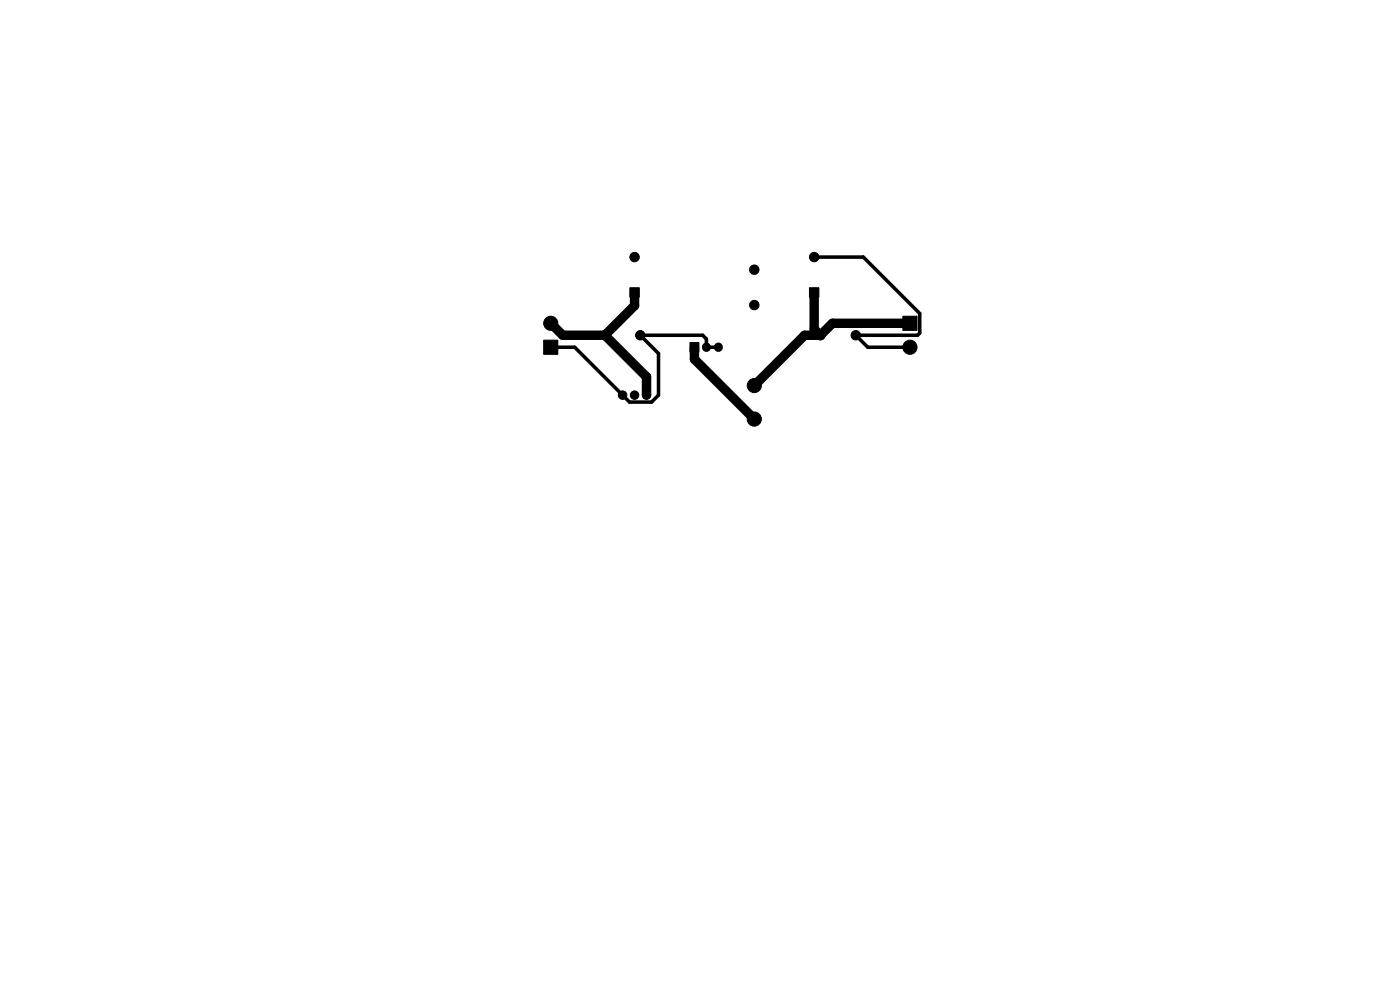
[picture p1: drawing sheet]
<svg xmlns="http://www.w3.org/2000/svg" width="297mm" height="210mm" viewBox="0 0 297 210" stroke-linecap="round" stroke-linejoin="round" font-family="sans-serif">
<g fill="#000" stroke="#000" stroke-width=".21">
<path d="M115.3 72.2h3v3h-3zM133.6 61h2v2h-2zM146.4 72.7h1.9v2h-1.9zM171.7 61h2v2h-2zM191.5 67.1h3v3h-3z"/>
<circle cx="134.6" cy="54.5" r="1"/>
<circle cx="160" cy="57.2" r="1"/>
<circle cx="172.7" cy="54.5" r="1"/>
<circle cx="116.8" cy="68.6" r="1.5"/>
<circle cx="128.3" cy="71.1" r="1"/>
<circle cx="135.8" cy="71.1" r="1"/>
<circle cx="160" cy="64.7" r="1"/>
<circle cx="174" cy="71.1" r="1"/>
<circle cx="181.5" cy="71.1" r="1"/>
<circle cx="193" cy="73.7" r="1.5"/>
<circle cx="132.1" cy="83.8" r=".9"/>
<circle cx="134.6" cy="83.8" r=".9"/>
<circle cx="137.2" cy="83.8" r=".9"/>
<circle cx="160" cy="81.8" r="1.5"/>
<circle cx="160" cy="88.9" r="1.5"/>
</g>
<path d="M149.9 73.6v.1M152.4 73.6v.1" fill="none" stroke="#000" stroke-width="1.9"/>
<path d="M116.8 68.6l2.6 2.5h8.9M128.3 71.1l8.9 8.9v3.7M134.6 62v2.8l-6.3 6.3M147.3 73.7v2.5l12.7 12.7M172.7 62v7.8l1.3 1.3M174 71.1h-3.3l-10.7 10.7M193 68.6h-16.4l-2.6 2.5" fill="none" stroke="#000" stroke-width="2"/>
<path d="M172.7 54.5h10.4l12 12v4.2l-.4 .4h-13.1l2.5 2.6h8.9M116.8 73.7h5.1l11.7 11.6h4.6l1.5-1.5v-8.8l-3.9-3.9h13.3l.8 .8v1.8h2.5" fill="none" stroke="#000" stroke-width=".75"/>
</svg>
